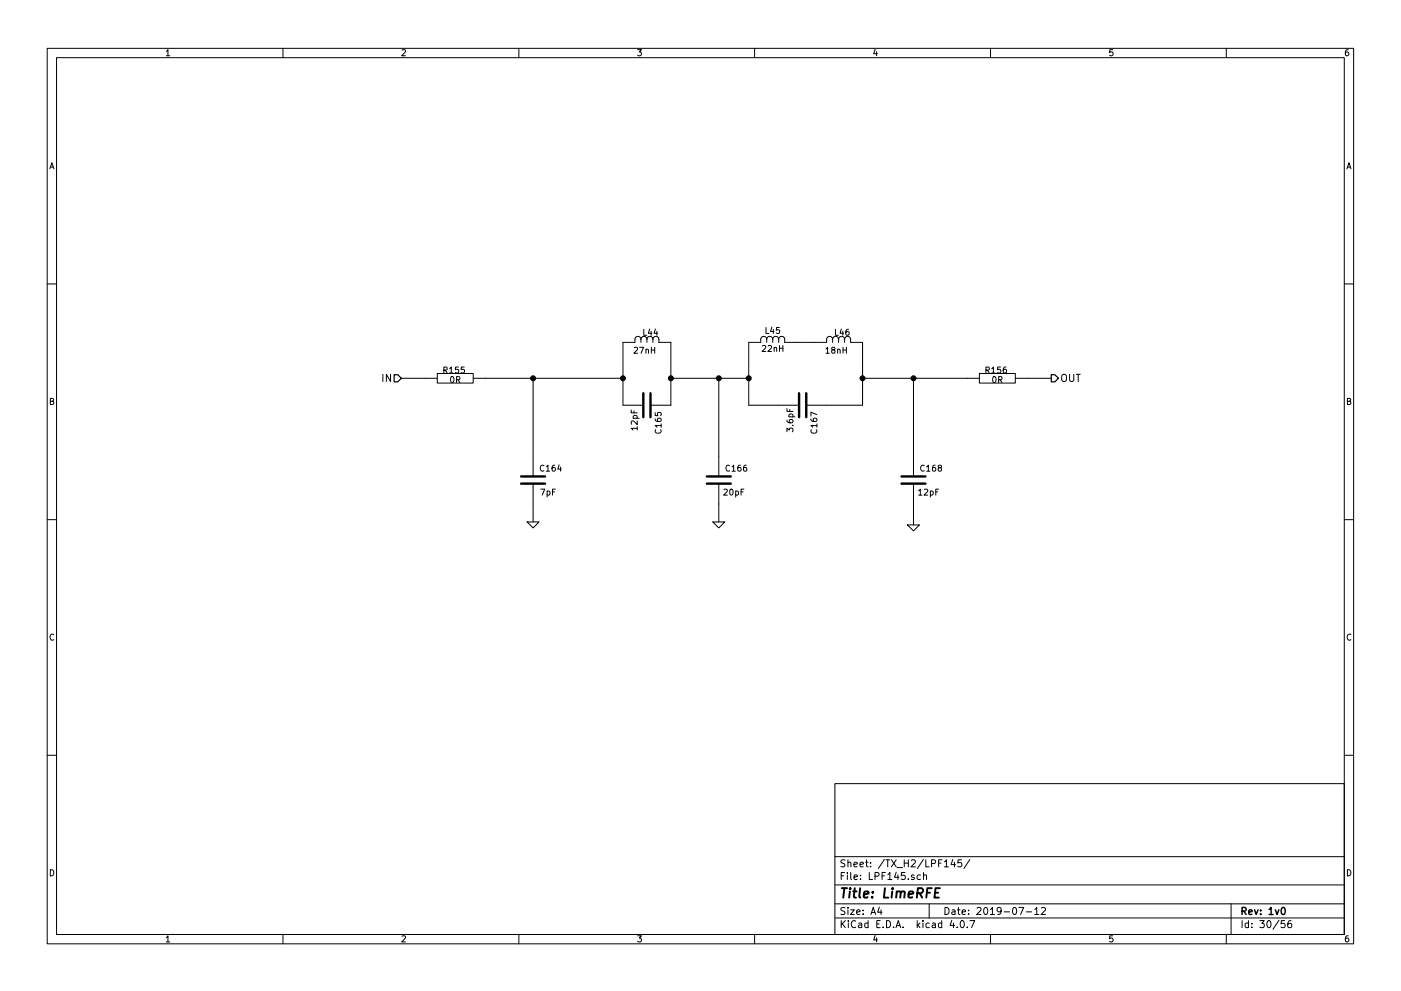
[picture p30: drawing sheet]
<svg xmlns="http://www.w3.org/2000/svg" width="297mm" height="210mm" viewBox="0 0 297 210" stroke-linecap="round" stroke-linejoin="round" font-family="sans-serif">
<g fill="none" stroke="#000" stroke-width=".21">
<path d="M10 10.3h277v189.9h-277zM12 12.2h273v186.1h-273zM35.3 10.9l.3-.4v1.3M35.3 11.8h.7M60 10.3v1.9M85.2 10.6l.5-.1 .3 .4-.8 .9h.8M110 10.3v1.9M135.2 10.5h.8l-.4 .5 .3 .1 .1 .2-.1 .4-.2 .1-.5-.1M160 10.3v1.9M185.5 10.5l-.3 .9h.8M185.9 11v.8M210 10.3v1.9"/>
<path d="M235.9 10.5h-.6v.6h.6l.1 .5-.3 .2-.4-.1M260 10.3v1.9M285.9 10.5l-.4 .1-.2 .2-.1 .8 .3 .2 .4-.1 .1-.4-.1-.2-.4-.1-.3 .3M10.6 35.8l.4-1.3 .4 1.3M10.7 35.5h.6M285.6 35.8l.4-1.3 .4 1.3M285.7 35.5h.6M10 60.2h2M81.2 79.4v1.5M82.8 79.4v1.5l-.9-1.5v1.5M92.7 79.2h7.6v2.1h-7.6zM94.1 78.5h.6l.1-.5-.7-.1v1.2"/>
<path d="M94.4 78.5l.4 .6M95.3 78.2l.4-.3v1.2M95.3 79.1h.7M97.2 77.9h-.6l-.1 .6h.7v.5l-.2 .1-.5-.1M98.4 77.9h-.6v.6h.6v.5l-.2 .1-.4-.1M134.5 73.8l.5-.1 .2 .3-.8 .9h.8M135.6 73.7h.8l-.5 1.2M135.9 72a.64 .64 0 0 0-.7-.6 .64 .64 0 0 0-.6 .6v.6h-2.5v13.4h4.3M135.9 72a.64 .64 0 0 1 .6-.6 .64 .64 0 0 1 .7 .6M135.9 72v.6M136.5 69.9v1.2h.6M137 74.2l.1-.1 .3 .1 .1 .7"/>
<path d="M137 74.1v.8M137.2 72a.64 .64 0 0 1 .6-.6 .64 .64 0 0 1 .6 .6M137.2 72v.6M137.7 69.8l-.2 .9h.7M138 70.3v.8M138.1 73.7v1.2M138.1 74.3h.7M138.4 72a.64 .64 0 0 1 .7-.6 .64 .64 0 0 1 .6 .6v.6h2.5v13.4h-4.3M138.4 72v.6M138.8 73.7v1.2M139 69.8l-.3 .9h.7M139.3 70.3v.8"/>
<path d="M161.6 73.4l.5-.1 .3 .4-.8 .9h.8M162.4 69.5v1.3h.6M162.6 72a.64 .64 0 0 0-.7-.6 .64 .64 0 0 0-.6 .6v.6h-2.6v13.4h10.7M162.6 72a.64 .64 0 0 1 .6-.6 .64 .64 0 0 1 .6 .6M162.6 72v.6M162.9 73.4l.4-.1 .3 .4-.8 .9h.8M163.7 69.4l-.3 .9h.7M163.8 72a.64 .64 0 0 1 .7-.6 .64 .64 0 0 1 .6 .6M163.8 72v.6M164 69.9v.9M164.1 73.8l.2-.1 .3 .1 .1 .8M164.1 73.7v.9"/>
<path d="M165.1 72a.64 .64 0 0 1 .7-.6 .64 .64 0 0 1 .6 .6v.6h8.9v-.6a.64 .64 0 0 1 .6-.6 .64 .64 0 0 1 .6 .6M165.1 72v.6M165.3 69.5h-.7v.6h.7v.5l-.2 .2-.5-.2M165.3 73.3v1.3M165.3 73.9h.7M166 73.3v1.3M175.1 74l.4-.3v1.2M175.1 74.9h.7M176.5 72a.64 .64 0 0 1 .7-.6 .64 .64 0 0 1 .6 .6M176.5 72v.6M176.6 74.2l-.3-.2 .1-.3 .6 .1v.3l-.6 .2-.1 .2 .1 .3 .2 .1h.2l.2-.2v-.4l-.2-.1M177.1 69.9v1.2h.6"/>
<path d="M177.6 74.2l.2-.1 .3 .1v.7M177.6 74.1v.8M177.8 72a.64 .64 0 0 1 .7-.6 .64 .64 0 0 1 .6 .6M177.8 72v.6M178.4 69.8l-.3 .9h.8M178.7 70.3v.8M178.7 74.3h.8M178.7 73.7v1.2M179.1 72a.64 .64 0 0 1 .6-.6 .64 .64 0 0 1 .6 .6v.6h2.6v13.4h-12M179.1 72v.6M179.5 73.7v1.2M179.9 69.9h-.3l-.2 .3-.1 .7 .3 .2 .4-.1-.1-.6h-.3l-.3 .2"/>
<path d="M207.6 79.2h7.7v2.1h-7.7zM209 78.5h.7v-.5l-.7-.1v1.2M209.3 78.5l.5 .6M210.3 78.2l.3-.3v1.2M210.3 79.1h.7M212.1 77.9h-.6v.6h.6v.5l-.1 .1-.5-.1M213.3 77.9h-.4l-.1 .3-.1 .7 .2 .2 .5-.1-.1-.6h-.4l-.2 .2M225.2 79.6a.5 .5 0 0 1 .6-.2 .5 .5 0 0 1 .3 .5v.8l-.3 .2a.53 .53 0 0 1-.7-.5zM226.8 79.4v1.3l.3 .2h.3l.3-.2v-1.3M228.2 79.4h.8M228.6 79.4v1.5M285 60.2h2"/>
<path d="M10.7 85.1h.5l.1-.5-.6-.1v1.3h.5l.2-.4-.3-.3M85.1 80.3h7.6M95.6 80l.2-.1a.67 .67 0 0 1 .5 .6 .67 .67 0 0 1-.5 .7l-.3-.5zM96.8 80.6l.6-.1 .1-.5-.7-.1v1.3M97.1 80.6l.4 .6M100.3 80.3h31.8M113 80.3v20.8M115.3 98.8a.56 .56 0 0 0-.8 .5 .56 .56 0 0 0 .8 .5M115.8 99.1l.4-.4v1.3M115.8 100h.7M117.6 98.7h-.3l-.2 .3-.1 .7 .3 .3 .4-.2-.1-.6h-.3l-.3 .2M118.5 98.6l-.2 .9h.7"/>
<path d="M118.8 99.1v.9M133.8 87v.6h1.3M134.2 88.7h1.3M134.3 88.7l-.1-.3 .3-.3 .5 .2v.4M134.4 87.2v.4M135.1 90.9h-1.3l.4 .3M135.1 89.3v.8l-.9-.8-.4 .2 .1 .5M135.1 90.5v.7M138.9 88.8l.1 .4 .2 .2h.7l.3-.2-.1-.4h-.7v.4l.2 .2M138.9 87.5v.7h.6v-.7h.6l.1 .2-.1 .5M139 91.2a.56 .56 0 0 0 .5 .7 .56 .56 0 0 0 .6-.7M140.2 90.3h-1.3l.4 .3"/>
<path d="M140.2 89.9v.7M142.2 80.3h16.5M152.4 80.3v20.8M154.7 98.8a.56 .56 0 0 0-.8 .5 .56 .56 0 0 0 .8 .5M155.2 99.1l.3-.4v1.3M155.2 100h.7M157 98.7h-.4l-.1 .3-.1 .7 .2 .3 .5-.2-.1-.6h-.4l-.2 .2M158.2 98.7h-.3l-.2 .3-.1 .7 .3 .3 .4-.2-.1-.6h-.3l-.3 .2M166.9 91.6v-.8l.4 .5 .1-.4h.6l.1 .2-.1 .5M166.9 89.1v.4l.3 .2h.7l.2-.2-.1-.5-.6 .1-.1 .4 .3 .2M166.9 86.7v.6h1.2M167.3 88.4h1.2"/>
<path d="M167.3 88.4v-.3l.2-.3 .5 .2v.4M167.4 86.9v.4M168 90.3h.1M171.9 88.8l.1 .4 .2 .2h.7l.3-.2-.1-.4h-.6l-.1 .4 .2 .2M172 91.2a.56 .56 0 0 0 .6 .7 .56 .56 0 0 0 .5-.7M173.2 90.3h-1.3l.4 .3M173.2 88l-1.3-.6v.9M173.2 89.9v.7M182.9 80.3h24.7M193.7 80.3v20.8M196 98.8a.56 .56 0 0 0-.8 .5 .56 .56 0 0 0 .8 .5M196.5 99.1l.3-.4v1.3"/>
<path d="M196.5 100h.7M198.3 98.7h-.4l-.2 .3v.7l.2 .3 .4-.2v-.6h-.4l-.2 .2M199.1 99.2l-.2-.2 .1-.3 .6 .1v.3l-.6 .2-.1 .2 .1 .3 .1 .2h.3l.2-.3v-.3l-.2-.2M210.6 80l.1-.1a.67 .67 0 0 1 .5 .6 .67 .67 0 0 1-.5 .7l-.2-.5zM211.7 80.6l.6-.1 .1-.5-.7-.1v1.3M212 80.6l.4 .6M215.3 80.3h7.6M285.7 85.1h.5l.1-.5-.6-.1v1.3h.5l.2-.4-.3-.3M10 110.3h2M111.8 110.7h2.5l-1.3 1.3zM113 102.6v8.1M114.7 103.8h.8l-.5 1.2"/>
<path d="M116 104.3l.4-.1 .2 .2-.1 .6h-.5M116 104.2v1.3M117.1 104.4h.5M117.8 103.8h-.7v1.2M151.1 110.7h2.6l-1.3 1.3zM152.4 102.6v8.1M153.5 103.9l.5-.1 .2 .3-.8 .9h.8M154.8 103.9l.2-.1a.67 .67 0 0 1 .4 .6 .67 .67 0 0 1-.4 .6l-.3-.4zM156 104.3l.3-.1 .3 .2-.1 .6h-.5M156 104.2v1.3M157.1 104.4h.5M157.7 103.8h-.6v1.2"/>
<path d="M192.4 111.4h2.5l-1.2 1.2zM193.7 102.6v8.8M194.8 104.1l.3-.3v1.2M194.8 105h.7M196 103.9l.5-.1 .2 .3-.8 .9h.8M197.3 104.3l.3-.1 .3 .2-.2 .6h-.4M197.3 104.2v1.3M198.4 104.4h.4M199 103.8h-.6v1.2M285 110.3h2M11.4 134.6a.58 .58 0 0 0-.8 .6 .58 .58 0 0 0 .8 .5M286.4 134.6a.58 .58 0 0 0-.8 .6 .58 .58 0 0 0 .8 .5"/>
<path d="M10 160.2h2M177 166.3h108v32h-108zM285 160.2h2M10.7 184.5a.65 .65 0 0 1 .7 .7 .65 .65 0 0 1-.7 .6zM35.3 198.9l.3-.4v1.3M35.3 199.8h.7M60 198.3v1.9M85.2 198.6l.5-.1 .3 .4-.8 .9h.8M110 198.3v1.9M135.2 198.5h.8l-.4 .5 .3 .1 .1 .2-.1 .4-.2 .1-.5-.1M160 198.3v1.9M177 194.8h108"/>
<path d="M177 191.8h108M177 187.8h108M177 181.8h108M178.4 195.3v1.5M178.4 185.8h.5M178.6 196l.6 .8M179.1 185.1h-.7v1.5M179.1 192.6l-.5-.1-.3 .3 .1 .3 .7 .4v.4l-.2 .1-.6-.1M179.1 182.5l-.5-.1-.3 .3 .1 .3 .7 .4v.4l-.2 .1-.6-.1M179.2 195.3l-.8 .9M179.7 185.1v.2M179.7 185.6v1"/>
<path d="M179.8 192.5v.2M179.8 183.1l.2-.2 .4 .1v.9M179.8 182.4v1.5M179.8 193v1M179.9 195.3v.2M179.9 195.8v1M180.3 193h.8l-.8 1h.8M180.4 185.1v1.3l.2 .2M181.1 183.4l.7-.1-.1-.3-.4-.1-.2 .2v.7h.6M181.1 186.1l.7-.1-.1-.3-.4-.1-.2 .2 .1 .7h.5M181.4 195.5a.71 .71 0 0 0-1 .5 .71 .71 0 0 0 .8 .8l.2-.1M181.6 193.5l.7-.1v-.3l-.4-.1-.3 .2 .1 .7h.6"/>
<path d="M182.1 195.9h.6v.9M182.3 183.4l.8-.1-.1-.3-.4-.1-.3 .2 .1 .7h.6M182.4 186.5v.1M182.4 185.7v.1M182.7 196.2l-.7 .3 .2 .3 .5-.1M183 193.9v.1M183 193.1v.1M183.5 182.9h.6M183.7 182.4v1.3l.4 .2M184 195.9l-.4-.1-.3 .3 .1 .6 .2 .1 .4-.1M184 195.3v1.5M184.3 185.1v1.5h.7"/>
<path d="M184.6 183.8v.1M184.6 183v.1M184.7 194l.4-1.5 .5 1.5M184.8 193.6h.7M185.5 185.9l.7-.1 .2-.2-.1-.3-.2-.2h-.6v1.5M185.5 198.5l-.3 .9h.8M185.9 199v.8M185.9 196h.5M186.4 192.5l-.3 1h.9M186.6 195.3h-.7v1.5h.7M186.8 193v1M187 185.8h.5"/>
<path d="M187.2 196.7v.1M187.5 182.3l-1.3 2M187.7 185.1h-.7v1.5M187.8 182.4h.8M188 195.3a.76 .76 0 0 1 .8 .8 .76 .76 0 0 1-.8 .7zM188.2 182.4v1.5M188.2 185.5l.5-.4v1.5M188.2 186.6h.9M189 182.4l1 1.5M189.5 196.7v.1M190 196.8l.4-1.5 .6 1.5M190 185l-.3 1.1h.9"/>
<path d="M190 182.4l-1 1.5M190.1 196.4h.7M190.2 184.1h1.2M190.4 185.6v1M191.5 196.7v.1M191.7 182.4v1.5M191.7 183.1h.9M191.9 185.1h-.7l-.1 .7 .7-.1 .1 .3v.5l-.2 .1-.6-.1M192.6 186.5v.1M192.6 182.4v1.5M193.2 182.6l.6-.2 .3 .4-1 1.1h1M193.8 185.7l-.4-.1-.2 .2 .1 .2 .5 .2v.3h-.6"/>
<path d="M194.5 195.3v1.5M194.6 196.3l.4 .5M195 195.8l-.5 .6M195.1 185.7l-.4-.1-.3 .3 .1 .6 .2 .1 .4-.1M195.7 195.3v.2M195.7 195.8v1M195.8 182.3l-1.3 2M195.8 185.7l.2-.1 .4 .1v.9M195.8 185.1v1.5M196.3 182.4v1.5h.7M197 191.8v3M197 195.9l-.4-.1-.3 .3 .1 .6 .2 .1 .4-.1"/>
<path d="M197.5 183.2l.7-.1 .2-.2-.1-.3-.2-.2h-.6v1.5M197.7 195.9h.6v.9M198.3 196.2l-.7 .3 .2 .3 .5-.1M199 183.1h.5M199.7 195.9l-.5-.1-.2 .3v.6l.2 .1 .5-.1M199.7 195.3v1.5M199.7 182.4h-.7v1.5M200.2 182.8l.5-.4v1.5M200.2 183.9h.9M200.4 192.5a.76 .76 0 0 1 .8 .8 .76 .76 0 0 1-.8 .7zM201.8 195.2l-.4 1.1h1M201.9 193.1h.5l.1 .9"/>
<path d="M202 182.3l-.3 1.1h.9M202.2 195.8v1M202.4 182.9v1M202.5 193.4l-.7 .3 .2 .3 .5-.1M202.9 196.7v.1M203 193h.6M203.2 192.5v1.3l.4 .2M203.8 195.4l.1-.1a.8 .8 0 0 1 .6 .8 .8 .8 0 0 1-.6 .7 .97 .97 0 0 1-.1-1.4zM203.9 182.4h-.8v.7h.7l.1 .2v.5l-.2 .1-.6-.1M204 193.5l.7-.1-.1-.3-.4-.1-.2 .2 .1 .7h.5M205.1 196.7v.1M205.4 193.9v.1"/>
<path d="M205.4 193.1v.1M205.6 195.3h1.1l-.7 1.5M205.6 182.3l-1.2 2M207.1 192.7l.6-.2 .3 .5-.9 1h.9M208.7 192.7l.2-.2a.8 .8 0 0 1 .5 .8 .8 .8 0 0 1-.5 .7l-.3-.5zM210 193l.4-.5v1.5M210 194h.8M210 198.3v1.9M212.3 193.2l-.3 .3h-.3l-.3-.3v-.4l.3-.3h.3l.3 .3a1.01 1.01 0 0 1-.5 1.2h-.2M212.9 193.5h1.1M214.8 192.7l.2-.2a.8 .8 0 0 1 .6 .8 .8 .8 0 0 1-.6 .7l-.3-.5zM216 192.5h1l-.6 1.5"/>
<path d="M217.6 193.5h1.1M219.4 193l.4-.5v1.5M219.4 194h.8M220.8 192.7l.6-.2 .3 .5-1 1h1M235.9 198.5h-.6v.7l.6-.1 .1 .5-.3 .2-.4-.1M260 198.3v1.9M261 191.8v6.5M263.3 195.3v1.5M264.7 195.9l-.4-.1-.3 .3 .1 .6 .2 .1 .4-.1M264.7 195.3v1.5M265.4 196.7v.1M265.4 195.9v.1"/>
<path d="M267.1 195.3h.9l-.5 .6 .5 .1v.7l-.2 .1-.7-.1M268.8 195.5l.2-.2a.8 .8 0 0 1 .5 .8 .8 .8 0 0 1-.5 .7l-.4-.5zM271.2 195.2l-1.3 2M272.4 195.3h-.7l-.1 .7h.7l.2 .2-.1 .5-.2 .1-.6-.1M273.7 195.3l-.4 .1a1.11 1.11 0 0 0-.1 1.3l.4 .1 .2-.1 .1-.5-.3-.3-.4 .1-.2 .2M285.7 184.5a.65 .65 0 0 1 .7 .7 .65 .65 0 0 1-.7 .6zM285.9 198.5l-.4 .1-.2 .3-.1 .7 .3 .2 .4-.1 .1-.4-.1-.2-.4-.1-.3 .3"/>
</g>
<path d="M263.3 193.3l.8-.1 .1-.2-.1-.3-.2-.2h-.6v1.5M263.7 193.3l.5 .7M264.8 193.5l.7-.1-.1-.3-.4-.1-.2 .2v.7h.6M266 193l.3 1 .4-1M267.3 193.9v.1M267.3 193.1v.1M269.1 193l.4-.5v1.5M269.1 194h.8M270.4 193l.4 1 .3-1M271.8 192.7l.2-.2a.8 .8 0 0 1 .5 .8 .8 .8 0 0 1-.5 .7l-.4-.5z" fill="none" stroke="#000" stroke-width=".3"/>
<g fill="none" stroke="#000" stroke-width=".41">
<path d="M178.5 188.4h1.1M179 188.4l-.2 2M180.2 189.1l-.2 1.3M180.3 188.4l-.1 .2 .2-.1-.1-.1-.1 .2M180.9 189.1h.7M181.2 188.4l-.2 1.8 .1 .1 .4 .1M182.4 188.4l-.2 1.8 .2 .2M183.2 189.8l.9-.2v-.4l-.6-.1-.3 .3v.9h.7M184.9 190.3v.1M185.1 189.2l-.1 .2-.1-.1 .2-.1-.1 .2M187.6 188.4l-.2 2h.9M189.2 189.1l-.2 1.3"/>
<path d="M189.3 188.4l-.1 .2 .2-.1-.1-.1-.1 .2M190.1 189.3l.3-.2 .5 .1v1.2M190.1 189.1l-.1 1.3M191 189.4a.52 .52 0 0 1 .8-.2l-.1 1.2M192.6 189.8l1-.2v-.4l-.6-.1-.3 .3v.9h.7M194.5 189.5l1-.1a.56 .56 0 0 0 .1-.9l-1-.1-.2 2M195 189.5l.5 .9M196.5 189.4h.7M197.6 188.4h-1l-.2 2M198.2 189.4h.7M199.3 188.4h-1l-.2 2h1"/>
</g>
<path d="M83.6 79.5h.7l.8 .8-.8 .7h-.7zM222.9 79.5h.7l.8 .8-.8 .7h-.7z" fill="none" stroke="#000" stroke-width=".25"/>
<g fill="#000" stroke="#000" stroke-width=".25">
<circle cx="113" cy="80.3" r=".51"/>
<circle cx="132.1" cy="80.3" r=".51"/>
<circle cx="142.2" cy="80.3" r=".51"/>
<circle cx="152.4" cy="80.3" r=".51"/>
<circle cx="158.8" cy="80.3" r=".51"/>
<circle cx="182.9" cy="80.3" r=".51"/>
<circle cx="193.7" cy="80.3" r=".51"/>
</g>
<path d="M136.4 83.4v5.1M137.9 83.4v5.1M169.4 83.4v5.1M170.9 83.4v5.1M110.5 102.6h5.1M110.5 101.1h5.1M149.9 102.6h5M149.9 101.1h5M191.1 102.6h5.1M191.1 101.1h5.1" fill="none" stroke="#000" stroke-width=".51"/>
</svg>
